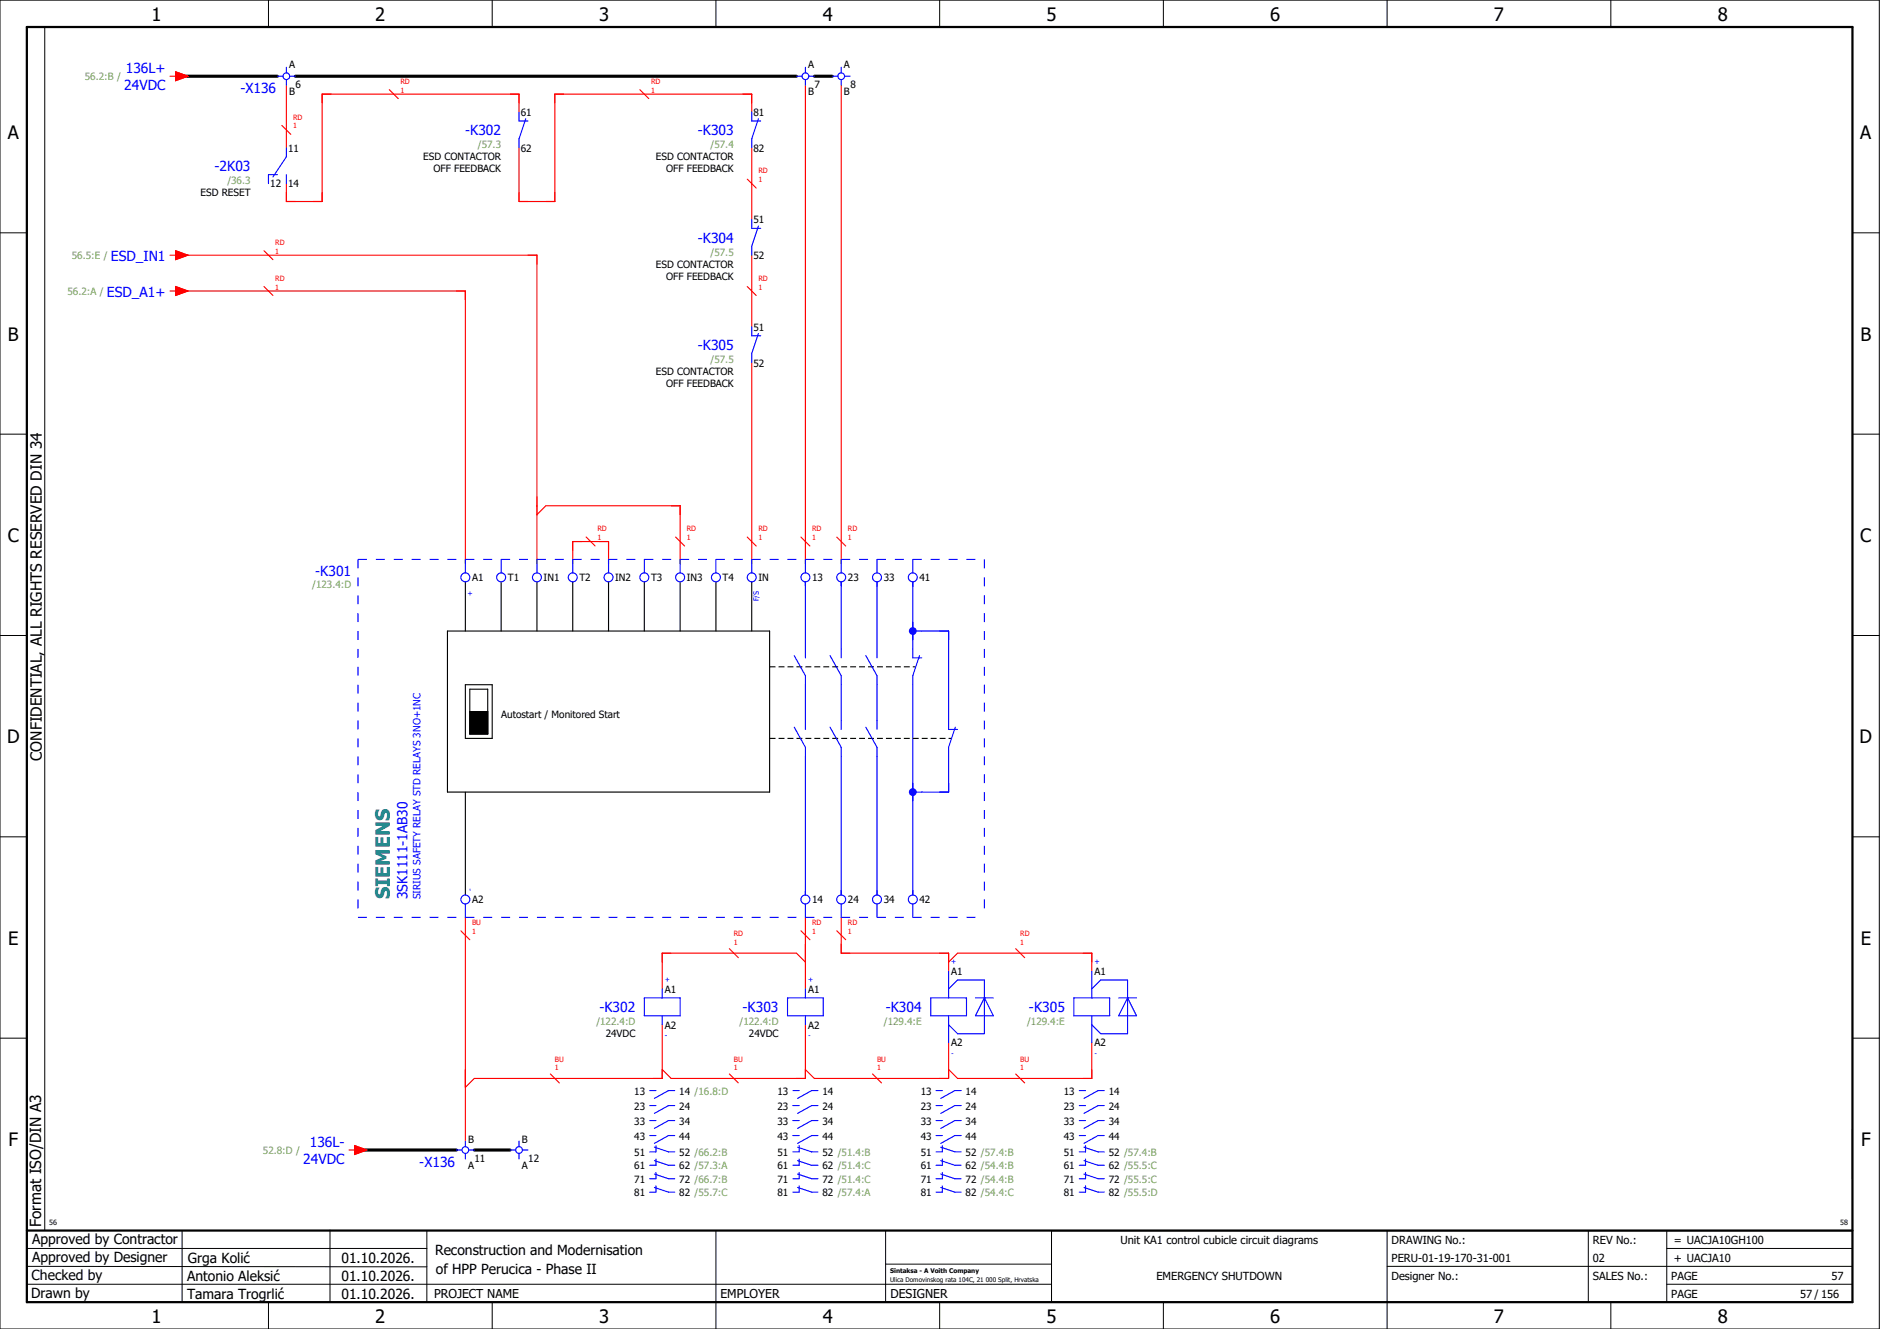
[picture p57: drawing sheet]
<svg xmlns="http://www.w3.org/2000/svg" width="420mm" height="297mm" viewBox="0 0 420 297" stroke-linecap="round" stroke-linejoin="round" font-family="sans-serif">
<defs><g id="words">
<text font-size="4.3" fill="#007f7f" x="87.1" y="201" transform="rotate(-90 87.1 201)">SIEMENS</text>
<g font-size="4.1">
<text x="33.9" y="4.7">1</text>
<text x="83.9" y="4.7">2</text>
<text x="133.9" y="4.7">3</text>
<text x="183.9" y="4.7">4</text>
<text x="233.9" y="4.7">5</text>
<text x="283.9" y="4.7">6</text>
<text x="333.9" y="4.7">7</text>
<text x="383.9" y="4.7">8</text>
<text x="1.8" y="31.2">A</text>
<text x="415.8" y="31.2">A</text>
<text x="1.8" y="76.2">B</text>
<text x="415.8" y="76.2">B</text>
<text x="1.8" y="121.2">C</text>
<text x="415.8" y="121.2">C</text>
<text x="1.6" y="166.2">D</text>
<text x="415.6" y="166.2">D</text>
<text x="1.8" y="211.2">E</text>
<text x="415.8" y="211.2">E</text>
<text x="1.9" y="256.2">F</text>
<text x="415.9" y="256.2">F</text>
<text x="33.9" y="295.7">1</text>
<text x="83.9" y="295.7">2</text>
<text x="133.9" y="295.7">3</text>
<text x="183.9" y="295.7">4</text>
<text x="233.9" y="295.7">5</text>
<text x="283.9" y="295.7">6</text>
<text x="333.9" y="295.7">7</text>
<text x="383.9" y="295.7">8</text>
</g>
<g font-size="3.4">
<text x="9.4" y="170" transform="rotate(-90 9.4 170)">CONFIDENTIAL, ALL RIGHTS RESERVED DIN 34</text>
<text x="9.2" y="274.3" transform="rotate(-90 9.2 274.3)">Format ISO/DIN A3</text>
</g>
<g font-size="3.1" fill="#00f">
<text x="28.1" y="16.4">136L+</text>
<text x="27.8" y="20.1">24VDC</text>
<text x="53.7" y="20.8">-X136</text>
<text x="104" y="30.3">-K302</text>
<text x="156" y="30.3">-K303</text>
<text x="48" y="38.3">-2K03</text>
<text x="24.8" y="58.3">ESD_IN1</text>
<text x="156" y="54.3">-K304</text>
<text x="23.9" y="66.3">ESD_A1+</text>
<text x="156" y="78.3">-K305</text>
<text x="70.5" y="128.6">-K301</text>
<text x="91.1" y="201" transform="rotate(-90 91.1 201)">3SK1111-1AB30</text>
<text x="134" y="226.3">-K302</text>
<text x="166" y="226.3">-K303</text>
<text x="198" y="226.3">-K304</text>
<text x="230" y="226.3">-K305</text>
<text x="69.2" y="256.4">136L-</text>
<text x="67.8" y="260.1">24VDC</text>
<text x="93.7" y="260.8">-X136</text>
</g>
<g font-size="3.1">
<text x="7.2" y="278.1">Approved by Contractor</text>
<text x="97.2" y="280.5">Reconstruction and Modernisation</text>
<text x="7.1" y="286.1">Checked by</text>
<text x="7.2" y="282.1">Approved by Designer</text>
<text x="41.8" y="286.2">Antonio Aleksić</text>
<text x="42" y="282.3">Grga Kolić</text>
<text x="76.3" y="282.3">01.10.2026.</text>
<text x="76.3" y="286.3">01.10.2026.</text>
<text x="97.4" y="284.8">of HPP Perucica - Phase II</text>
<text x="6.9" y="290">Drawn by</text>
<text x="41.8" y="290.3">Tamara Trogrlić</text>
<text x="76.3" y="290.3">01.10.2026.</text>
</g>
<g font-size="2.7">
<text x="97" y="290.1">PROJECT NAME</text>
<text x="161" y="290.1">EMPLOYER</text>
<text x="199" y="290.1">DESIGNER</text>
</g>
<g font-size="2.5">
<text x="250.4" y="278">Unit KA1 control cubicle circuit diagrams</text>
<text x="311" y="278">DRAWING No.:</text>
<text x="356" y="278">REV No.:</text>
<text x="374.1" y="278">= UACJA10GH100</text>
<text x="258.4" y="286">EMERGENCY SHUTDOWN</text>
<text x="311" y="286">Designer No.:</text>
<text x="311" y="282">PERU-01-19-170-31-001</text>
<text x="356" y="286">SALES No.:</text>
<text x="356" y="282">02</text>
<text x="373.5" y="286">PAGE</text>
<text x="374.1" y="282.1">+ UACJA10</text>
<text x="409.3" y="286">57</text>
<text x="373.5" y="290">PAGE</text>
<text x="402.3" y="290">57 / 156</text>
</g>
<g font-size="2.2" fill="#7ca552">
<text x="19" y="17.9">56.2:B /</text>
<text x="106.8" y="33.2">/57.3</text>
<text x="158.8" y="33.2">/57.4</text>
<text x="50.8" y="41.2">/36.3</text>
<text x="16" y="57.9">56.5:E /</text>
<text x="158.8" y="57.2">/57.5</text>
<text x="15.1" y="65.9">56.2:A /</text>
<text x="158.8" y="81.2">/57.5</text>
<text x="69.8" y="131.5">/123.4:D</text>
<text x="133.3" y="229.2">/122.4:D</text>
<text x="165.3" y="229.2">/122.4:D</text>
<text x="197.5" y="229.2">/129.4:E</text>
<text x="229.5" y="229.2">/129.4:E</text>
<text x="58.8" y="257.9">52.8:D /</text>
</g>
<g font-size="2.2">
<text x="64.6" y="15.2">A</text>
<text x="180.6" y="15.2">A</text>
<text x="188.6" y="15.2">A</text>
<text x="64.6" y="21.2">B</text>
<text x="66.1" y="19.6">6</text>
<text x="180.6" y="21.2">B</text>
<text x="182.1" y="19.6">7</text>
<text x="188.6" y="21.2">B</text>
<text x="190.1" y="19.6">8</text>
<text x="116.4" y="25.9">61</text>
<text x="168.4" y="25.9">81</text>
<text x="64.4" y="34">11</text>
<text x="94.6" y="35.9">ESD CONTACTOR</text>
<text x="116.4" y="34">62</text>
<text x="146.6" y="35.9">ESD CONTACTOR</text>
<text x="168.4" y="34">82</text>
<text x="60.4" y="41.9">12</text>
<text x="64.4" y="41.9">14</text>
<text x="96.9" y="38.6">OFF FEEDBACK</text>
<text x="148.9" y="38.6">OFF FEEDBACK</text>
<text x="44.8" y="43.9">ESD RESET</text>
<text x="168.4" y="49.9">51</text>
<text x="146.6" y="59.9">ESD CONTACTOR</text>
<text x="168.4" y="58">52</text>
<text x="148.9" y="62.6">OFF FEEDBACK</text>
<text x="168.4" y="73.9">51</text>
<text x="146.6" y="83.9">ESD CONTACTOR</text>
<text x="168.4" y="82">52</text>
<text x="148.9" y="86.6">OFF FEEDBACK</text>
<text x="105.5" y="129.9">A1</text>
<text x="113.5" y="129.9">T1</text>
<text x="121.5" y="129.9">IN1</text>
<text x="129.5" y="129.9">T2</text>
<text x="137.5" y="129.9">IN2</text>
<text x="145.5" y="129.9">T3</text>
<text x="153.5" y="129.9">IN3</text>
<text x="161.5" y="129.9">T4</text>
<text x="169.5" y="129.9">IN</text>
<text x="181.5" y="129.9">13</text>
<text x="189.5" y="129.9">23</text>
<text x="197.5" y="129.9">33</text>
<text x="205.5" y="129.9">41</text>
<text x="112" y="160.6">Autostart / Monitored Start</text>
<text x="105.5" y="201.9">A2</text>
<text x="181.5" y="201.9">14</text>
<text x="189.5" y="201.9">24</text>
<text x="197.5" y="201.9">34</text>
<text x="205.5" y="201.9">42</text>
<text x="148.6" y="222">A1</text>
<text x="180.6" y="222">A1</text>
<text x="212.6" y="218">A1</text>
<text x="244.6" y="218">A1</text>
<text x="135.4" y="231.9">24VDC</text>
<text x="148.6" y="229.9">A2</text>
<text x="167.4" y="231.9">24VDC</text>
<text x="180.6" y="229.9">A2</text>
<text x="212.6" y="233.9">A2</text>
<text x="244.6" y="233.9">A2</text>
<text x="141.8" y="244.6">13</text>
<text x="151.8" y="244.6">14 /16.8:D</text>
<text x="173.8" y="244.6">13</text>
<text x="183.8" y="244.6">14</text>
<text x="205.8" y="244.6">13</text>
<text x="215.8" y="244.6">14</text>
<text x="237.8" y="244.6">13</text>
<text x="247.8" y="244.6">14</text>
<text x="141.8" y="248">23</text>
<text x="141.8" y="251.3">33</text>
<text x="151.8" y="248">24</text>
<text x="151.8" y="251.3">34</text>
<text x="173.8" y="248">23</text>
<text x="173.8" y="251.3">33</text>
<text x="183.8" y="248">24</text>
<text x="183.8" y="251.3">34</text>
<text x="205.8" y="248">23</text>
<text x="205.8" y="251.3">33</text>
<text x="215.8" y="248">24</text>
<text x="215.8" y="251.3">34</text>
<text x="237.8" y="248">23</text>
<text x="237.8" y="251.3">33</text>
<text x="247.8" y="248">24</text>
<text x="247.8" y="251.3">34</text>
<text x="104.6" y="255.4">B</text>
<text x="116.6" y="255.4">B</text>
<text x="141.8" y="254.7">43</text>
<text x="151.8" y="254.7">44</text>
<text x="173.8" y="254.7">43</text>
<text x="183.8" y="254.7">44</text>
<text x="205.8" y="254.7">43</text>
<text x="215.8" y="254.7">44</text>
<text x="237.8" y="254.7">43</text>
<text x="247.8" y="254.7">44</text>
<text x="104.6" y="261.3">A</text>
<text x="106.1" y="259.6">11</text>
<text x="116.6" y="261.3">A</text>
<text x="118.1" y="259.6">12</text>
<text x="141.8" y="258.3">51</text>
<text x="141.8" y="261.3">61</text>
<text x="151.8" y="258.3">52 /66.2:B</text>
<text x="151.8" y="261.3">62 /57.3:A</text>
<text x="173.8" y="258.3">51</text>
<text x="173.8" y="261.3">61</text>
<text x="183.8" y="258.3">52 /51.4:B</text>
<text x="183.8" y="261.3">62 /51.4:C</text>
<text x="205.8" y="258.3">51</text>
<text x="205.8" y="261.3">61</text>
<text x="215.8" y="258.3">52 /57.4:B</text>
<text x="215.8" y="261.3">62 /54.4:B</text>
<text x="237.8" y="258.3">51</text>
<text x="237.8" y="261.3">61</text>
<text x="247.8" y="258.3">52 /57.4:B</text>
<text x="247.8" y="261.3">62 /55.5:C</text>
<text x="141.8" y="264.3">71</text>
<text x="141.8" y="267.3">81</text>
<text x="151.8" y="264.3">72 /66.7:B</text>
<text x="151.8" y="267.3">82 /55.7:C</text>
<text x="173.8" y="264.3">71</text>
<text x="173.8" y="267.3">81</text>
<text x="183.8" y="264.3">72 /51.4:C</text>
<text x="183.8" y="267.3">82 /57.4:A</text>
<text x="205.8" y="264.3">71</text>
<text x="205.8" y="267.3">81</text>
<text x="215.8" y="264.3">72 /54.4:B</text>
<text x="215.8" y="267.3">82 /54.4:C</text>
<text x="237.8" y="264.3">71</text>
<text x="237.8" y="267.3">81</text>
<text x="247.8" y="264.3">72 /55.5:C</text>
<text x="247.8" y="267.3">82 /55.5:D</text>
</g>
<text font-size="2.2" fill="#00f" x="94" y="201" transform="rotate(-90 94 201)">SIRIUS SAFETY RELAY STD RELAYS 3NO+1NC</text>
<g font-size="1.6" fill="#f00">
<text x="89.5" y="20.7">1</text>
<text x="89.5" y="18.8">RD</text>
<text x="145.5" y="20.7">1</text>
<text x="145.5" y="18.8">RD</text>
<text x="65.5" y="28.7">1</text>
<text x="65.5" y="26.8">RD</text>
<text x="169.5" y="40.7">1</text>
<text x="169.5" y="38.8">RD</text>
<text x="61.5" y="56.7">1</text>
<text x="61.5" y="54.8">RD</text>
<text x="61.5" y="64.7">1</text>
<text x="61.5" y="62.8">RD</text>
<text x="169.5" y="64.7">1</text>
<text x="169.5" y="62.8">RD</text>
<text x="133.5" y="118.8">RD</text>
<text x="153.5" y="118.8">RD</text>
<text x="169.5" y="118.8">RD</text>
<text x="181.5" y="118.8">RD</text>
<text x="189.5" y="118.8">RD</text>
<text x="133.5" y="120.7">1</text>
<text x="153.5" y="120.7">1</text>
<text x="169.5" y="120.7">1</text>
<text x="181.5" y="120.7">1</text>
<text x="189.5" y="120.7">1</text>
<text x="105.5" y="208.7">1</text>
<text x="105.5" y="206.8">BU</text>
<text x="164" y="209.3">RD</text>
<text x="181.5" y="208.7">1</text>
<text x="181.5" y="206.8">RD</text>
<text x="189.5" y="208.7">1</text>
<text x="189.5" y="206.8">RD</text>
<text x="228" y="209.3">RD</text>
<text x="164" y="211.2">1</text>
<text x="228" y="211.2">1</text>
<text x="124" y="239.2">1</text>
<text x="124" y="237.3">BU</text>
<text x="164" y="239.2">1</text>
<text x="164" y="237.3">BU</text>
<text x="196" y="239.2">1</text>
<text x="196" y="237.3">BU</text>
<text x="228" y="239.2">1</text>
<text x="228" y="237.3">BU</text>
</g>
<g font-size="1.6" fill="#00f">
<text x="105.6" y="133.2" transform="rotate(-90 105.6 133.2)">+</text>
<text x="169.6" y="134.4" transform="rotate(-90 169.6 134.4)">F/S</text>
<text x="105.6" y="199" transform="rotate(-90 105.6 199)">-</text>
<text x="212.6" y="215.4">+</text>
<text x="244.6" y="215.4">+</text>
<text x="148.6" y="219.4">+</text>
<text x="180.6" y="219.4">+</text>
<text x="148.6" y="232">-</text>
<text x="180.6" y="232">-</text>
<text x="212.6" y="236">-</text>
<text x="244.6" y="236">-</text>
</g>
<g font-size="1.6">
<text x="11" y="273.7">56</text>
<text x="411.2" y="273.7">58</text>
</g>
<g font-size="1.4">
<text x="198.9" y="284.4">Sintaksa - A Voith Company</text>
<text x="198.9" y="286.4">Ulica Domovinskog rata 104C, 21 000 Split, Hrvatska</text>
</g>
</g></defs>
<g fill="none" stroke="#000" stroke-width=".22">
<path d="M0 0h420v297h-420zM10 6v269M60 0v6M110 0v6M160 0v6M210 0v6M260 0v6M310 0v6M360 0v6M0 52h6M414 52h6M0 97h6"/>
<path d="M414 97h6M0 142h6M414 142h6M414 176.3v87.4M0 187h6M414 187h6M0 232h6M414 232h6M6 279h89.4M40.7 275v16M73.7 274.9v16M95.4 275.1v16"/>
<path d="M160 275v22M197.9 275.1v16M310 275v22M355 275v16M372.5 279h41.5M372.5 275v16M414 275h-179v16M6 283l89.4 .1M6 287h229M60 291v6M110 291v6M197.9 282.5h37.1"/>
<path d="M210 291v6M260 291v6M310 283h104M360 291v6M372.5 287h41.5"/>
</g>
<path d="M6 6h408v285h-408zM6 275h408" fill="none" stroke="#000" stroke-width=".5"/>
<g fill="none" stroke="#f00" stroke-width=".25">
<path d="M64 19v14M180 19v107M188 19v107M116 25v-4h-44v24h-8v-4M168 25v-4h-44v24h-8v-12M168 33v16M40 57h80v69M168 57v16M40 65h64v61M168 81v45M122 113h30v13M128 126v-5h8v5"/>
<path d="M104 205v50M178 213h-30v8M180 205v16M188 205v8h24v4M214 213h30v4M148 229v12h-42l-2 2M180 229v12h-30M212 233v8h-30M244 233v8h-30"/>
</g>
<g fill="none" stroke="#00f" stroke-width=".25">
<path d="M180 130v15M188 130v15M196 130v15M204 130v15M180 153v8M188 153v8M196 153v8M204 141h8v20M204 153v47M180 169v31M188 169v31M196 169v31"/>
<path d="M212 169v8h-6"/>
</g>
<path d="M40 17h22M66 17h112M182 17h4M80 257h22M106 257h8" fill="none" stroke="#000" stroke-width=".7"/>
<path d="M100 141h72v36h-72z" fill="none" stroke="#000" stroke-width=".25"/>
<path d="M172 149h32.7M172 165h40.7" fill="none" stroke="#000" stroke-width=".25" stroke-dasharray="1.3 .7" stroke-linecap="butt"/>
<circle cx="204" cy="141" r=".88" fill="#00f"/>
<path d="M204 175v4M204 177h2" fill="none" stroke="#00f" stroke-width=".25"/>
<circle cx="204" cy="177" r=".88" fill="#00f"/>
<g fill="none" stroke="#000" stroke-width=".25">
<path d="M104 130v11M112 130v11M120 130v11M128 130v11M136 130v11M144 130v11M152 130v11M160 130v11M168 130v11M104 153h6v12h-6zM105 154h4v10h-4zM105 159h4"/>
<path d="M104 177v23"/>
</g>
<path d="M105 159h4v5h-4z" fill="#000" stroke="#000" stroke-width=".22"/>
<g fill="none" stroke="#00f" stroke-width=".25">
<path d="M62 17h1.2M64 15v1.3M64 17.8v1.2M64.7 17h1.3M178 17h1.2M180 15v1.3M180 17.8v1.2M180.7 17h1.3M186 17h1.2M188 15v1.3M188 17.8v1.2M188.7 17h1.3"/>
<path d="M62 39h-2v2M64 39v2M64 33v2l-3 4.5M116 25v2h2M116 31v2M117.5 26.5l-1.5 4.5M168 25v2h2M168 31v2M169.5 26.5l-1.5 4.5M168 49v2h2M169.5 50.5l-1.5 4.5v2M168 73v2h2"/>
<path d="M169.5 74.5l-1.5 4.5v2M104 125v3M112 125v3M120 125v3M128 125v3M136 125v3M144 125v3M152 125v3M160 125v3M168 125v3M180 125v3M180 130v1"/>
<path d="M188 125v3M188 130v1M196 125v3M196 130v1M204 125v3M204 130v1M177.5 146.5l2.5 4.5v2M180 145v2M185.5 146.5l2.5 4.5v2M188 145v2M193.5 146.5l2.5 4.5v2M196 145v2"/>
<path d="M204 145v2h2M205.5 146.5l-1.5 4.5v2M177.5 162.5l2.5 4.5v2M180 161v2M185.5 162.5l2.5 4.5v2M188 161v2M193.5 162.5l2.5 4.5v2M196 161v2M212 161v2h2M213.5 162.5l-1.5 4.5v2M180 199v1M188 199v1"/>
<path d="M196 199v1M204 199v1M104 202v3M180 202v3M188 202v3M196 202v3M204 202v3M212 217v6M244 217v6M144 223h8v4h-8zM148 221v2M148 227v2"/>
<path d="M176 223h8v4h-8zM180 221v2M180 227v2M208 223h8v4h-8zM212 227v6M212 221l2-2h6v12h-6l-2-2M218 223h4M220 223h.1M220 223l2 4h-4zM240 223h8v4h-8zM244 221l2-2h6v12h-6l-2-2M244 227v6"/>
<path d="M250 223h4M252 223h.1M252 223l2 4h-4zM102 257h1.2M104 255v1.3M104 257.8v1.2M104.7 257h1.3M114 257h1.3M116 255v1.3M116 257.8v1.2M116.8 257h1.2M145.2 243.8h1.4"/>
<path d="M145.2 247.1h1.4M145.2 250.5h1.4M145.2 253.8h1.4M146.3 256.4l3.1 1h1.4M146.3 259.4l3.1 1h1.4M146.6 256.1v1.4h-1.4M146.6 259.1v1.4h-1.4M150.8 243.7h-1.4l-3.1 1.8M150.8 247.1h-1.4l-3.1 1.8M150.8 250.4h-1.4l-3.1 1.8M150.8 253.8h-1.4l-3.1 1.8M177.2 243.8h1.4"/>
<path d="M177.2 247.1h1.4M177.2 250.5h1.4M177.2 253.8h1.4M178.3 256.4l3.1 1.1 1.4-.1M178.3 259.4l3.1 1.1 1.4-.1M178.6 256.1v1.4h-1.4M178.6 259.1v1.4h-1.4M182.8 243.7h-1.4l-3.1 1.8M182.8 247.1h-1.4l-3.1 1.8M182.8 250.4h-1.4l-3.1 1.8M182.8 253.8h-1.4l-3.1 1.8M209.2 243.8h1.4"/>
<path d="M209.2 247.1h1.4M209.2 250.5h1.4M209.2 253.8h1.4M210.3 256.4l3.1 1h1.4M210.3 259.4l3.1 1h1.4M210.6 256.1v1.4h-1.4M210.6 259.1v1.4h-1.4M214.8 243.7h-1.4l-3.1 1.8M214.8 247.1h-1.4l-3.1 1.8M214.8 250.4h-1.4l-3.1 1.8M214.8 253.8h-1.4l-3.1 1.8M241.2 243.8h1.4"/>
<path d="M241.2 247.1h1.4M241.2 250.5h1.4M241.2 253.8h1.4M242.3 256.4l3.1 1h1.4M242.3 259.4l3.1 1h1.4M242.6 256.1v1.4h-1.4M242.6 259.1v1.4h-1.4M246.8 243.7h-1.4l-3.1 1.8M246.8 247.1h-1.4l-3.1 1.8M246.8 250.4h-1.4l-3.1 1.8M246.8 253.8h-1.4l-3.1 1.8M146.3 262.4l3.1 1h1.4"/>
<path d="M146.3 265.4l3.1 1h1.4M146.6 262.1v1.4h-1.4M146.6 265.1v1.4h-1.4M178.3 262.4l3.1 1.1 1.4-.1M178.3 265.4l3.1 1.1 1.4-.1M178.6 262.1v1.4h-1.4M178.6 265.1v1.4h-1.4M210.3 262.4l3.1 1h1.4M210.3 265.4l3.1 1h1.4M210.6 262.1v1.4h-1.4M210.6 265.1v1.4h-1.4M242.3 262.4l3.1 1h1.4"/>
<path d="M242.3 265.4l3.1 1h1.4M242.6 262.1v1.4h-1.4M242.6 265.1v1.4h-1.4"/>
<circle cx="64" cy="17" r=".75"/>
<circle cx="180" cy="17" r=".75"/>
<circle cx="188" cy="17" r=".75"/>
<circle cx="104" cy="129" r="1"/>
<circle cx="112" cy="129" r="1"/>
<circle cx="120" cy="129" r="1"/>
<circle cx="128" cy="129" r="1"/>
<circle cx="136" cy="129" r="1"/>
<circle cx="144" cy="129" r="1"/>
<circle cx="152" cy="129" r="1"/>
<circle cx="160" cy="129" r="1"/>
<circle cx="168" cy="129" r="1"/>
<circle cx="180" cy="129" r="1"/>
<circle cx="188" cy="129" r="1"/>
<circle cx="196" cy="129" r="1"/>
<circle cx="204" cy="129" r="1"/>
<circle cx="104" cy="201" r="1"/>
<circle cx="180" cy="201" r="1"/>
<circle cx="188" cy="201" r="1"/>
<circle cx="196" cy="201" r="1"/>
<circle cx="204" cy="201" r="1"/>
<circle cx="104" cy="257" r=".75"/>
<circle cx="116" cy="257" r=".75"/>
</g>
<path d="M80 125h140M80 125v80M220 125v80M80 205h140" fill="none" stroke="#00f" stroke-width=".25" stroke-dasharray="2 2" stroke-linecap="butt"/>
<g fill="none" stroke="#f00" stroke-width=".25">
<path d="M38 17h1.3M39.3 16l2.7 1-2.7 1zM63 28l2 2M74 21h-2v2M87 20l2 2M114 21h2v2M126 21h-2v2M143 20l2 2M166 21h2v2M38 57h1.3M39.3 56l2.7 1-2.7 1zM59 56l2 2"/>
<path d="M64 43v2h2M72 43v2h-2M116 43v2h2M124 43v2h-2M167 40l2 2M38 65h1.3M39.3 64l2.7 1-2.7 1zM59 64l2 2M102 65h2v2M167 64l2 2M120 111v4l2-2M150 113h2v2"/>
<path d="M130 121h-2v2M131 120l2 2M134 121h2v2M151 120l2 2M167 120l2 2M179 120l2 2M187 120l2 2M103 208l2 2M150 213h-2v2M163 212l2 2M179 208l2 2M180 211v4l-2-2"/>
<path d="M187 208l2 2M188 211v2h2M210 213h2v2l2-2M227 212l2 2M242 213h2v2M244 239v2h-2M78 257h1.3M79.3 256l2.7 1-2.7 1zM123 240l2 2M146 241h2v-2l2 2M163 240l2 2M178 241h2v-2l2 2"/>
<path d="M195 240l2 2M210 241h2v-2l2 2M227 240l2 2"/>
</g>
<g fill="#f00" stroke="#f00" stroke-width=".22">
<path d="M79.3 256l2.7 1-2.7 1z"/>
<path d="M39.3 16l2.7 1-2.7 1z"/>
<path d="M39.3 56l2.7 1-2.7 1z"/>
<path d="M39.3 64l2.7 1-2.7 1z"/>
</g>
<use href="#words"/>
</svg>
